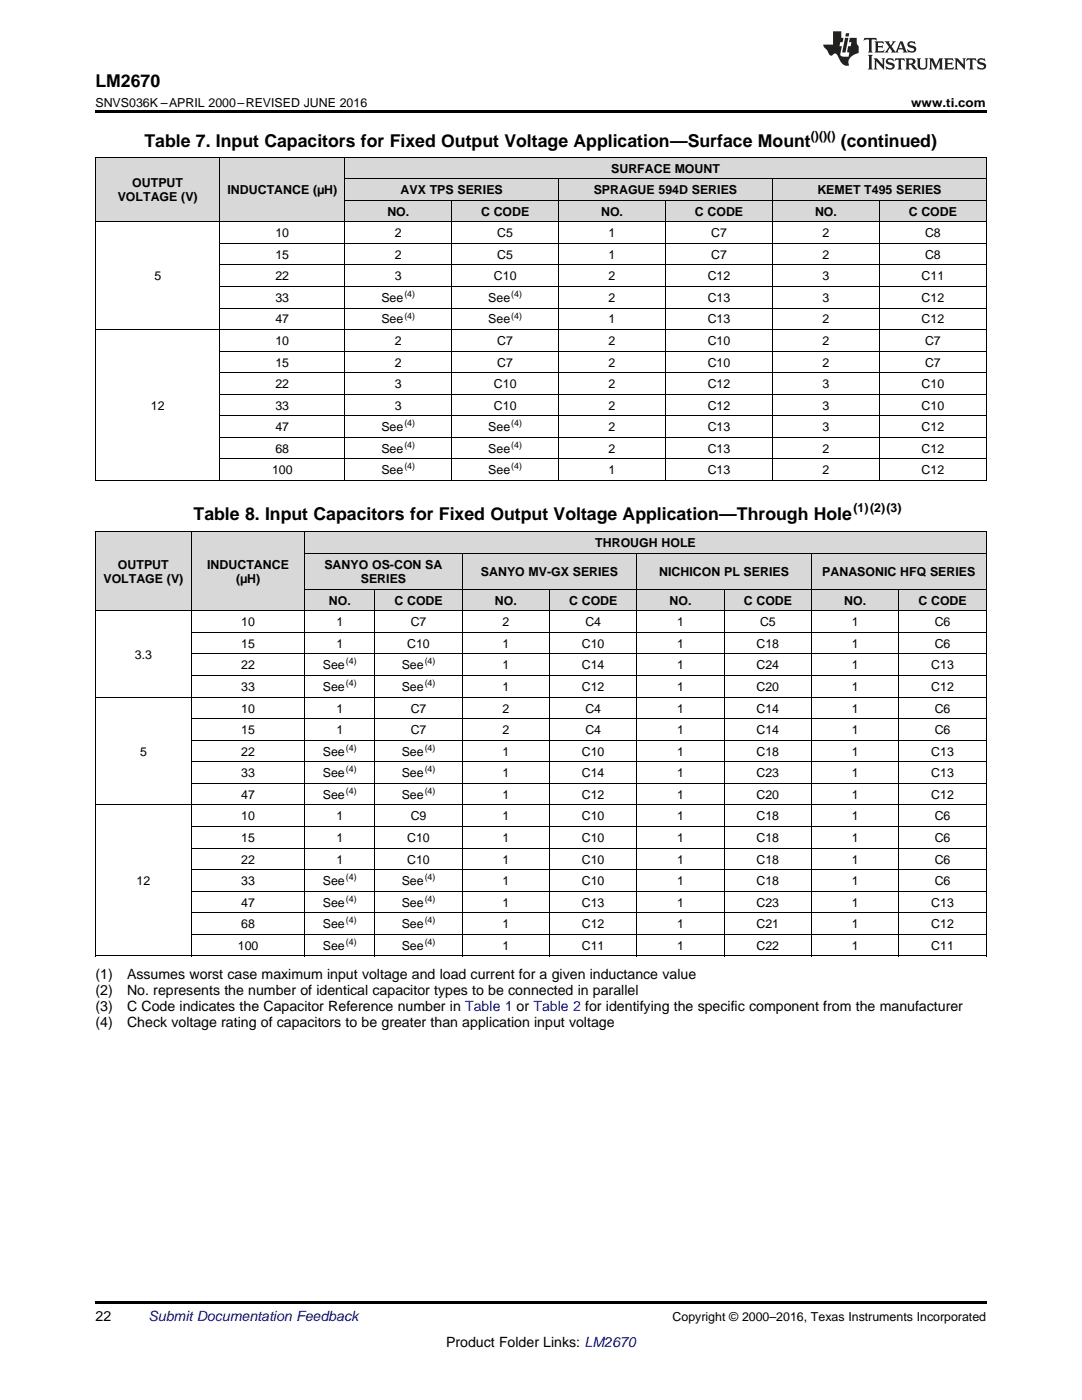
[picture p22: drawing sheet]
<svg xmlns="http://www.w3.org/2000/svg" width="216mm" height="279mm" viewBox="0 0 216 279" stroke-linecap="round" stroke-linejoin="round" font-family="sans-serif">
<defs><g id="words">
<g font-size="3.5">
<text x="19" y="17.3">LM2670</text>
<text x="28.8" y="29.3">Table 7. Input Capacitors for Fixed Output Voltage Application—Surface Mount</text>
<text x="167.8" y="29.3">(continued)</text>
<text x="38.6" y="103.7">Table 8. Input Capacitors for Fixed Output Voltage Application—Through Hole</text>
</g>
<g font-size="2.8">
<text x="19" y="195.4">(1)</text>
<text x="25.4" y="195.4">Assumes worst case maximum input voltage and load current for a given inductance value</text>
<text x="19" y="198.6">(2)</text>
<text x="19" y="201.8">(3)</text>
<text x="25.4" y="198.6">No. represents the number of identical capacitor types to be connected in parallel</text>
<text x="25.4" y="201.8">C Code indicates the Capacitor Reference number in Table 1 or Table 2 for identifying the specific component from the manufacturer</text>
<text x="19" y="204.9">(4)</text>
<text x="25.4" y="204.9">Check voltage rating of capacitors to be greater than application input voltage</text>
<text x="19" y="263.6">22</text>
<text x="89" y="268.9">Product Folder Links: LM2670</text>
</g>
<text font-size="2.8" fill="#0000c8" x="29.6" y="263.6">Submit Documentation Feedback</text>
<g font-size="2.5">
<text x="19" y="21.4">SNVS036K –APRIL 2000–REVISED JUNE 2016</text>
<text x="181.8" y="21.4">www.ti.com</text>
<text x="161.8" y="27.9">()()()</text>
<text x="122" y="34.4">SURFACE MOUNT</text>
<text x="23.5" y="40.1">VOLTAGE (V)</text>
<text x="26.4" y="37.3">OUTPUT</text>
<text x="45.4" y="38.7">INDUCTANCE (µH)</text>
<text x="79.9" y="38.7">AVX TPS</text>
<text x="91.3" y="38.7">SERIES</text>
<text x="118.5" y="38.7">SPRAGUE 594D SERIES</text>
<text x="163.1" y="38.7">KEMET T495 SERIES</text>
<text x="55" y="47.3">10</text>
<text x="77.3" y="43">NO.</text>
<text x="78.8" y="47.3">2</text>
<text x="96" y="43">C CODE</text>
<text x="99.2" y="47.3">C5</text>
<text x="119.9" y="43">NO.</text>
<text x="121.4" y="47.3">1</text>
<text x="138.6" y="43">C CODE</text>
<text x="141.9" y="47.3">C7</text>
<text x="162.6" y="43">NO.</text>
<text x="164.1" y="47.3">2</text>
<text x="181.3" y="43">C CODE</text>
<text x="184.6" y="47.3">C8</text>
<text x="55" y="51.6">15</text>
<text x="78.8" y="51.6">2</text>
<text x="99.2" y="51.6">C5</text>
<text x="121.4" y="51.6">1</text>
<text x="141.9" y="51.6">C7</text>
<text x="164.1" y="51.6">2</text>
<text x="184.6" y="51.6">C8</text>
<text x="30.8" y="56">5</text>
<text x="55" y="56">22</text>
<text x="78.8" y="56">3</text>
<text x="98.6" y="56">C10</text>
<text x="121.4" y="56">2</text>
<text x="141.2" y="56">C12</text>
<text x="164.1" y="56">3</text>
<text x="183.9" y="56">C11</text>
<text x="55" y="60.3">33</text>
<text x="55" y="64.6">47</text>
<text x="76.1" y="60.3">See</text>
<text x="76.1" y="64.6">See</text>
<text x="97.4" y="60.3">See</text>
<text x="97.4" y="64.6">See</text>
<text x="121.4" y="60.3">2</text>
<text x="121.4" y="64.6">1</text>
<text x="141.2" y="60.3">C13</text>
<text x="141.2" y="64.6">C13</text>
<text x="164.1" y="60.3">3</text>
<text x="164.1" y="64.6">2</text>
<text x="183.9" y="60.3">C12</text>
<text x="183.9" y="64.6">C12</text>
<text x="55" y="68.9">10</text>
<text x="78.8" y="68.9">2</text>
<text x="99.2" y="68.9">C7</text>
<text x="121.4" y="68.9">2</text>
<text x="141.2" y="68.9">C10</text>
<text x="164.1" y="68.9">2</text>
<text x="184.6" y="68.9">C7</text>
<text x="55" y="73.2">15</text>
<text x="55" y="77.5">22</text>
<text x="78.8" y="73.2">2</text>
<text x="78.8" y="77.5">3</text>
<text x="98.6" y="77.5">C10</text>
<text x="99.2" y="73.2">C7</text>
<text x="121.4" y="73.2">2</text>
<text x="121.4" y="77.5">2</text>
<text x="141.2" y="73.2">C10</text>
<text x="141.2" y="77.5">C12</text>
<text x="164.1" y="73.2">2</text>
<text x="164.1" y="77.5">3</text>
<text x="183.9" y="77.5">C10</text>
<text x="184.6" y="73.2">C7</text>
<text x="30.1" y="81.8">12</text>
<text x="55" y="81.8">33</text>
<text x="78.8" y="81.8">3</text>
<text x="98.6" y="81.8">C10</text>
<text x="121.4" y="81.8">2</text>
<text x="141.2" y="81.8">C12</text>
<text x="164.1" y="81.8">3</text>
<text x="183.9" y="81.8">C10</text>
<text x="55" y="86.1">47</text>
<text x="76.1" y="86.1">See</text>
<text x="97.4" y="86.1">See</text>
<text x="121.4" y="86.1">2</text>
<text x="141.2" y="86.1">C13</text>
<text x="164.1" y="86.1">3</text>
<text x="183.9" y="86.1">C12</text>
<text x="54.3" y="94.7">100</text>
<text x="55" y="90.4">68</text>
<text x="76.1" y="90.4">See</text>
<text x="76.1" y="94.7">See</text>
<text x="97.4" y="90.4">See</text>
<text x="97.4" y="94.7">See</text>
<text x="121.4" y="90.4">2</text>
<text x="121.4" y="94.7">1</text>
<text x="141.2" y="90.4">C13</text>
<text x="141.2" y="94.7">C13</text>
<text x="164.1" y="90.4">2</text>
<text x="164.1" y="94.7">2</text>
<text x="183.9" y="90.4">C12</text>
<text x="183.9" y="94.7">C12</text>
<text x="170.3" y="102.3">(1)(2)(3)</text>
<text x="23.5" y="113.6">OUTPUT</text>
<text x="41.3" y="113.6">INDUCTANCE</text>
<text x="64.7" y="113.6">SANYO OS-CON SA</text>
<text x="118.8" y="109.3">THROUGH HOLE</text>
<text x="20.6" y="116.4">VOLTAGE (V)</text>
<text x="47.1" y="116.4">(µH)</text>
<text x="72" y="116.4">SERIES</text>
<text x="96" y="115">SANYO MV-GX SERIES</text>
<text x="131.6" y="115">NICHICON PL SERIES</text>
<text x="164.1" y="115">PANASONIC</text>
<text x="179.6" y="115">HFQ SERIES</text>
<text x="48.2" y="125">10</text>
<text x="65.6" y="120.7">NO.</text>
<text x="67.1" y="125">1</text>
<text x="78.7" y="120.7">C CODE</text>
<text x="82" y="125">C7</text>
<text x="98.7" y="120.7">NO.</text>
<text x="100.3" y="125">2</text>
<text x="113.6" y="120.7">C CODE</text>
<text x="116.8" y="125">C4</text>
<text x="133.6" y="120.7">NO.</text>
<text x="135.1" y="125">1</text>
<text x="148.4" y="120.7">C CODE</text>
<text x="151.7" y="125">C5</text>
<text x="168.5" y="120.7">NO.</text>
<text x="170" y="125">1</text>
<text x="183.3" y="120.7">C CODE</text>
<text x="186.5" y="125">C6</text>
<text x="26.9" y="131.4">3.3</text>
<text x="48.2" y="129.3">15</text>
<text x="67.1" y="129.3">1</text>
<text x="81.2" y="129.3">C10</text>
<text x="100.3" y="129.3">1</text>
<text x="116.1" y="129.3">C10</text>
<text x="135.1" y="129.3">1</text>
<text x="151" y="129.3">C18</text>
<text x="170" y="129.3">1</text>
<text x="186.5" y="129.3">C6</text>
<text x="48.2" y="133.6">22</text>
<text x="48.2" y="137.9">33</text>
<text x="64.4" y="133.6">See</text>
<text x="64.4" y="137.9">See</text>
<text x="80.2" y="133.6">See</text>
<text x="80.2" y="137.9">See</text>
<text x="100.3" y="133.6">1</text>
<text x="100.3" y="137.9">1</text>
<text x="116.1" y="133.6">C14</text>
<text x="116.1" y="137.9">C12</text>
<text x="135.1" y="133.6">1</text>
<text x="135.1" y="137.9">1</text>
<text x="151" y="133.6">C24</text>
<text x="151" y="137.9">C20</text>
<text x="170" y="133.6">1</text>
<text x="170" y="137.9">1</text>
<text x="185.8" y="133.6">C13</text>
<text x="185.8" y="137.9">C12</text>
<text x="48.2" y="142.2">10</text>
<text x="67.1" y="142.2">1</text>
<text x="82" y="142.2">C7</text>
<text x="100.3" y="142.2">2</text>
<text x="116.8" y="142.2">C4</text>
<text x="135.1" y="142.2">1</text>
<text x="151" y="142.2">C14</text>
<text x="170" y="142.2">1</text>
<text x="186.5" y="142.2">C6</text>
<text x="48.2" y="146.5">15</text>
<text x="67.1" y="146.5">1</text>
<text x="82" y="146.5">C7</text>
<text x="100.3" y="146.5">2</text>
<text x="116.8" y="146.5">C4</text>
<text x="135.1" y="146.5">1</text>
<text x="151" y="146.5">C14</text>
<text x="170" y="146.5">1</text>
<text x="186.5" y="146.5">C6</text>
<text x="27.9" y="150.8">5</text>
<text x="48.2" y="150.8">22</text>
<text x="48.2" y="155.1">33</text>
<text x="64.4" y="150.8">See</text>
<text x="64.4" y="155.1">See</text>
<text x="80.2" y="150.8">See</text>
<text x="80.2" y="155.1">See</text>
<text x="100.3" y="150.8">1</text>
<text x="100.3" y="155.1">1</text>
<text x="116.1" y="150.8">C10</text>
<text x="116.1" y="155.1">C14</text>
<text x="135.1" y="150.8">1</text>
<text x="135.1" y="155.1">1</text>
<text x="151" y="150.8">C18</text>
<text x="151" y="155.1">C23</text>
<text x="170" y="150.8">1</text>
<text x="170" y="155.1">1</text>
<text x="185.8" y="150.8">C13</text>
<text x="185.8" y="155.1">C13</text>
<text x="48.2" y="159.4">47</text>
<text x="64.4" y="159.4">See</text>
<text x="80.2" y="159.4">See</text>
<text x="100.3" y="159.4">1</text>
<text x="116.1" y="159.4">C12</text>
<text x="135.1" y="159.4">1</text>
<text x="151" y="159.4">C20</text>
<text x="170" y="159.4">1</text>
<text x="185.8" y="159.4">C12</text>
<text x="48.2" y="163.7">10</text>
<text x="67.1" y="163.7">1</text>
<text x="82" y="163.7">C9</text>
<text x="100.3" y="163.7">1</text>
<text x="116.1" y="163.7">C10</text>
<text x="135.1" y="163.7">1</text>
<text x="151" y="163.7">C18</text>
<text x="170" y="163.7">1</text>
<text x="186.5" y="163.7">C6</text>
<text x="48.2" y="168">15</text>
<text x="48.2" y="172.3">22</text>
<text x="67.1" y="168">1</text>
<text x="67.1" y="172.3">1</text>
<text x="81.2" y="168">C10</text>
<text x="81.2" y="172.3">C10</text>
<text x="100.3" y="168">1</text>
<text x="100.3" y="172.3">1</text>
<text x="116.1" y="168">C10</text>
<text x="116.1" y="172.3">C10</text>
<text x="135.1" y="168">1</text>
<text x="135.1" y="172.3">1</text>
<text x="151" y="168">C18</text>
<text x="151" y="172.3">C18</text>
<text x="170" y="168">1</text>
<text x="170" y="172.3">1</text>
<text x="186.5" y="168">C6</text>
<text x="186.5" y="172.3">C6</text>
<text x="27.2" y="176.6">12</text>
<text x="48.2" y="176.6">33</text>
<text x="64.4" y="176.6">See</text>
<text x="80.2" y="176.6">See</text>
<text x="100.3" y="176.6">1</text>
<text x="116.1" y="176.6">C10</text>
<text x="135.1" y="176.6">1</text>
<text x="151" y="176.6">C18</text>
<text x="170" y="176.6">1</text>
<text x="186.5" y="176.6">C6</text>
<text x="48.2" y="180.9">47</text>
<text x="48.2" y="185.2">68</text>
<text x="64.4" y="180.9">See</text>
<text x="64.4" y="185.2">See</text>
<text x="80.2" y="180.9">See</text>
<text x="80.2" y="185.2">See</text>
<text x="100.3" y="180.9">1</text>
<text x="100.3" y="185.2">1</text>
<text x="116.1" y="180.9">C13</text>
<text x="116.1" y="185.2">C12</text>
<text x="135.1" y="180.9">1</text>
<text x="135.1" y="185.2">1</text>
<text x="151" y="180.9">C23</text>
<text x="151" y="185.2">C21</text>
<text x="170" y="180.9">1</text>
<text x="170" y="185.2">1</text>
<text x="185.8" y="180.9">C13</text>
<text x="185.8" y="185.2">C12</text>
<text x="47.4" y="189.5">100</text>
<text x="64.4" y="189.5">See</text>
<text x="80.2" y="189.5">See</text>
<text x="100.3" y="189.5">1</text>
<text x="116.1" y="189.5">C11</text>
<text x="135.1" y="189.5">1</text>
<text x="151" y="189.5">C22</text>
<text x="170" y="189.5">1</text>
<text x="185.8" y="189.5">C11</text>
<text x="134.2" y="263.6">Copyright © 2000–2016, Texas Instruments Incorporated</text>
</g>
<g font-size="1.8">
<text x="80.7" y="59.3">(4)</text>
<text x="102" y="59.3">(4)</text>
<text x="80.7" y="63.6">(4)</text>
<text x="102" y="63.6">(4)</text>
<text x="80.7" y="85.1">(4)</text>
<text x="80.7" y="89.4">(4)</text>
<text x="102" y="85.1">(4)</text>
<text x="102" y="89.4">(4)</text>
<text x="80.7" y="93.7">(4)</text>
<text x="102" y="93.7">(4)</text>
<text x="69" y="136.9">(4)</text>
<text x="69" y="132.6">(4)</text>
<text x="84.7" y="132.6">(4)</text>
<text x="84.7" y="136.9">(4)</text>
<text x="69" y="149.8">(4)</text>
<text x="84.7" y="149.8">(4)</text>
<text x="69" y="154.1">(4)</text>
<text x="84.7" y="154.1">(4)</text>
<text x="69" y="158.4">(4)</text>
<text x="84.7" y="158.4">(4)</text>
<text x="69" y="175.6">(4)</text>
<text x="69" y="180">(4)</text>
<text x="84.7" y="175.6">(4)</text>
<text x="84.7" y="180">(4)</text>
<text x="69" y="184.3">(4)</text>
<text x="84.7" y="184.3">(4)</text>
<text x="69" y="188.6">(4)</text>
<text x="84.7" y="188.6">(4)</text>
</g>
</g></defs>
<g fill="#d8d8d8">
<path d="M19 106.2h19.2v15.8h-19.2z"/>
<path d="M38.2 106.2h22.7v15.8h-22.7z"/>
<path d="M60.9 117.7h13.9v4.3h-13.9z"/>
<path d="M74.8 117.7h17.5v4.3h-17.5z"/>
<path d="M92.3 117.7h17.4v4.3h-17.4z"/>
<path d="M109.7 117.7h17.4v4.3h-17.4z"/>
<path d="M127.1 117.7h17.4v4.3h-17.4z"/>
<path d="M144.5 117.7h17.5v4.3h-17.5z"/>
<path d="M162 117.7h17.4v4.3h-17.4z"/>
<path d="M179.4 117.7h17.4v4.3h-17.4z"/>
<path d="M60.9 110.5h13.9v7.2h-13.9z"/>
<path d="M74.8 110.5h17.5v7.2h-17.5z"/>
<path d="M92.3 110.5h17.4v7.2h-17.4z"/>
<path d="M109.7 110.5h17.4v7.2h-17.4z"/>
<path d="M127.1 110.5h17.4v7.2h-17.4z"/>
<path d="M144.5 110.5h17.5v7.2h-17.5z"/>
<path d="M162 110.5h17.4v7.2h-17.4z"/>
<path d="M179.4 110.5h17.4v7.2h-17.4z"/>
<path d="M60.9 106.2h13.9v4.3h-13.9z"/>
<path d="M74.8 106.2h17.5v4.3h-17.5z"/>
<path d="M92.3 106.2h17.4v4.3h-17.4z"/>
<path d="M109.7 106.2h17.4v4.3h-17.4z"/>
<path d="M127.1 106.2h17.4v4.3h-17.4z"/>
<path d="M144.5 106.2h17.5v4.3h-17.5z"/>
<path d="M162 106.2h17.4v4.3h-17.4z"/>
<path d="M179.4 106.2h17.4v4.3h-17.4z"/>
<path d="M19 31.4h24.9v12.9h-24.9z"/>
<path d="M43.9 31.4h24.9v12.9h-24.9z"/>
<path d="M68.8 40h21.4v4.3h-21.4z"/>
<path d="M90.2 40h21.3v4.3h-21.3z"/>
<path d="M111.5 40h21.3v4.3h-21.3z"/>
<path d="M132.8 40h21.4v4.3h-21.4z"/>
<path d="M154.2 40h21.3v4.3h-21.3z"/>
<path d="M175.5 40h21.3v4.3h-21.3z"/>
<path d="M68.8 35.7h21.4v4.3h-21.4z"/>
<path d="M90.2 35.7h21.3v4.3h-21.3z"/>
<path d="M111.5 35.7h21.3v4.3h-21.3z"/>
<path d="M132.8 35.7h21.4v4.3h-21.4z"/>
<path d="M154.2 35.7h21.3v4.3h-21.3z"/>
<path d="M175.5 35.7h21.3v4.3h-21.3z"/>
<path d="M68.8 31.4h21.4v4.3h-21.4z"/>
<path d="M90.2 31.4h21.3v4.3h-21.3z"/>
<path d="M111.5 31.4h21.3v4.3h-21.3z"/>
<path d="M132.8 31.4h21.4v4.3h-21.4z"/>
<path d="M154.2 31.4h21.3v4.3h-21.3z"/>
<path d="M175.5 31.4h21.3v4.3h-21.3z"/>
</g>
<g fill="#000">
<path d="M19 22h177.8v.5h-177.8zM19 95.9l.2 .1zM68.7 95.9l.1 .1zM90.1 95.9l.1 .1zM111.4 95.9l.1 .1zM132.7 95.9l.1 .1zM154.1 95.9l.1 .1zM175.4 95.9l.1 .1zM196.7 95.9l.1 .1zM19 190.8h.2zM60.7 190.8h.2zM74.7 190.8h.1z"/>
<path d="M92.1 190.8h.2zM109.6 190.8h.1zM127 190.8h.1zM144.4 190.8h.1zM161.9 190.8h.1zM179.3 190.8h.1zM196.7 190.8h.1zM19 259.7h177.8v.5h-177.8z"/>
</g>
<g fill="none" stroke="#000" stroke-width=".2">
<path d="M19 31.3h177.8M19.1 31.4v64.6M43.9 31.4v64.6M68.8 31.4v64.6M68.8 40h128M68.8 35.6h128M90.1 40v56M111.4 35.7v60.3M132.8 40v56M154.1 35.7v60.3M175.5 40v56M196.8 31.4v64.6"/>
<path d="M19 44.3h177.8M43.9 57.2h152.9M43.9 52.9h152.9M43.9 48.6h152.9M19 65.8h177.8M43.9 78.7h152.9M43.9 74.4h152.9M43.9 70.1h152.9M43.9 61.5h152.9M19 95.9h177.8M43.9 91.6h152.9M43.9 87.3h152.9"/>
<path d="M43.9 83h152.9M19 106.2h177.8M19.1 106.2v84.6M38.2 106.2v84.6M60.8 106.2v84.6M60.9 117.6h135.9M60.9 110.5h135.9M74.8 117.6v73.2M92.2 110.5v80.3M109.6 117.6v73.2M127.1 110.5v80.3M144.5 117.6v73.2"/>
<path d="M161.9 110.5v80.3M179.3 117.6v73.2M196.8 106.2v84.6M19 139.1h177.8M19 121.9h177.8M38.2 134.8h158.6M38.2 130.5h158.6M38.2 126.2h158.6M38.2 156.3h158.6M38.2 152h158.6M38.2 147.7h158.6M38.2 143.4h158.6"/>
<path d="M19 160.6h177.8M38.2 177.9h158.6M38.2 173.5h158.6M38.2 169.2h158.6M38.2 164.9h158.6M19 190.8h177.8M38.2 186.5h158.6M38.2 182.2h158.6"/>
</g>
<g fill="#231f20">
<path d="M172.5 7.6l-.1 .5 .4-.2h.6v.1v2.1l-.2 .4h.9l-.2-.4v-2.1l.1-.1h.5l.5 .2-.2-.5zM174.5 8.3l.2 .3v1.5l-.2 .4h1.8l.2-.6a1.04 1.04 0 0 1-1.3 .2v-.7h.6l.3 .2v-.6l-.3 .2h-.6v-.6l.8-.1 .4 .3-.2-.5zM176.5 8.3l.9 1.1-.9 1.1h.8l-.2-.2 .4-.7 .5 .7-.2 .2h1.5l-.2-.2 .2-.4h.9l.1 .4-.2 .2h1l-.3-.3-.7-1.9h-.5l-.9 2-.8-1 .9-1h-.8l.1 .3-.4 .5-.3-.6 .1-.2zM179.7 8.6l.4 1h-.7zM181.3 8.4a.63 .63 0 0 0-.2 .7 .63 .63 0 0 0 .6 .4l.6 .2 .1 .2a.75 .75 0 0 1-.7 .4 .75 .75 0 0 1-.6-.5l.1 .7 .1-.1a1.11 1.11 0 0 0 1.5-.6 1.13 1.13 0 0 0-1.2-.8l-.1-.4a1.04 1.04 0 0 1 1.2 .2l-.2-.5-.2 .1-.4-.2zM173.2 10.9l.2 .4v2.2l-.2 .4h1l-.3-.4v-2.2l.3-.4zM174.3 11.6l.3 .4v1.5l-.3 .4h.8l-.2-.4v-1.3l1.5 1.7v-1.9l.2-.4h-.7l.2 .4v.9l-1.1-1.3zM177 11.8a.62 .62 0 0 0-.2 .7 .62 .62 0 0 0 .6 .4l.6 .1 .1 .3a.76 .76 0 0 1-.7 .3 .76 .76 0 0 1-.7-.4l.2 .7 .1-.1a1.11 1.11 0 0 0 1.5-.6 1.13 1.13 0 0 0-1.2-.8l-.1-.4a1.04 1.04 0 0 1 1.2 .2l-.2-.6-.2 .1-.5-.1zM178.7 11.6l-.2 .6a.61 .61 0 0 1 .8-.3v1.6l-.2 .4h.9l-.2-.4v-1.6a.63 .63 0 0 1 .7 .3l-.1-.6zM180.6 11.6l.3 .4v1.5l-.3 .4h1l-.2-.2-.1-.8 .6 .2a.76 .76 0 0 0 1.2 .7l-1-1a.58 .58 0 0 0 .6-.5 .58 .58 0 0 0-.5-.6zM181.4 11.9h.1a.45 .45 0 0 1 .5 .1 .45 .45 0 0 1 .1 .5l-.8 .2zM182.9 11.6l.2 .2a2.17 2.17 0 0 0 .3 1.9 .99 .99 0 0 0 1.6-.6v-1.1l.2-.4h-.7l.2 .2a1.92 1.92 0 0 1-.2 1.8 .6 .6 0 0 1-.9-.5v-1.1l.2-.4zM185.4 11.6l.2 .4v1.5l-.2 .4h.7l-.2-.4v-1.4l.8 1.8 .8-1.8v1.4l-.2 .4h.9l-.2-.4v-1.5l.2-.4h-.8l-.6 1.5-.6-1.5zM188.4 11.6l.2 .4v1.5l-.2 .4h1.8l.1-.6a1.04 1.04 0 0 1-1.2 .1v-.6h.5l.4 .2v-.6l-.4 .2h-.5v-.7h.8l.3 .3-.1-.6zM190.5 11.6l.2 .4v1.5l-.2 .4h.7l-.2-.4v-1.3l1.5 1.7v-1.9l.2-.4h-.7l.2 .4v.9l-1.1-1.3zM192.9 11.6l-.1 .6a.61 .61 0 0 1 .7-.3l.1 1.6-.3 .4h1l-.3-.4 .1-1.6a.63 .63 0 0 1 .7 .3l-.1-.6zM195.2 11.8a.62 .62 0 0 0-.2 .7 .62 .62 0 0 0 .6 .4l.6 .1 .1 .3a.76 .76 0 0 1-.7 .3 .76 .76 0 0 1-.6-.4l.1 .7 .1-.1a1.11 1.11 0 0 0 1.6-.6 1.13 1.13 0 0 0-1.3-.8l-.1-.4a1.04 1.04 0 0 1 1.2 .2l-.1-.6-.2 .1-.5-.1z"/>
<path d="M166.2 6.3v2.6h-1.9v.4l.8 .9a.91 .91 0 0 0 1 .8 .56 .56 0 0 1 .5-.3 .56 .56 0 0 1 .5 .3l.4 .8a1.53 1.53 0 0 0 1.9 1.2 1.54 1.54 0 0 1 1-2.1l.9-.3v-1.4a1.52 1.52 0 0 1-.4-1.6h-1.3l-.2 .8h.5l-.2 .8h-.5l-.1 1v.2l.4 .1-.2 .8a1.93 1.93 0 0 1-1.6-.3l.3-1.8h-.5l.2-.8h.4l.2-.8h-.4v-1.3zM168.6 7.6l-.6 2.9h.7l.6-2.9zM168.8 6.6l-.1 .7h.6l.2-.7z"/>
</g>
<use href="#words"/>
</svg>
